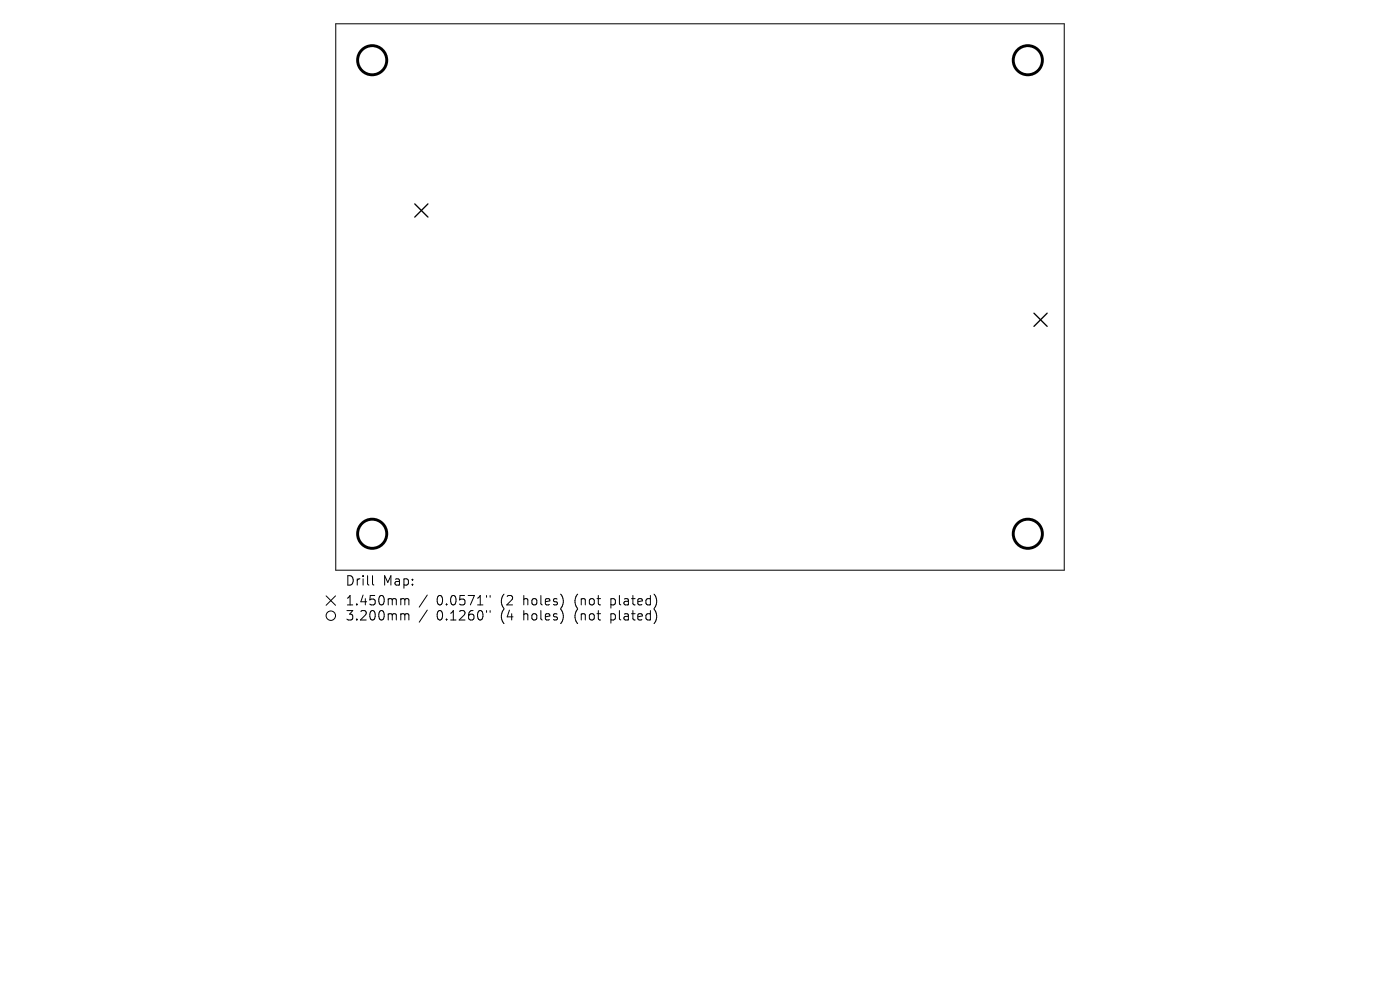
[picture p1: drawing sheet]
<svg xmlns="http://www.w3.org/2000/svg" width="297mm" height="210mm" viewBox="0 0 297 210" stroke-linecap="round" stroke-linejoin="round" font-family="sans-serif">
<defs><g id="words">
<g font-size="2.8">
<text x="73.2" y="124.5">Drill</text>
<text x="81.2" y="124.5">Map:</text>
<text x="73.2" y="128.7">1.450mm</text>
<text x="73.2" y="131.9">3.200mm</text>
<text x="92.6" y="128.7">0.0571&quot;</text>
<text x="92.6" y="131.9">0.1260&quot;</text>
<text x="106.4" y="128.7">(2</text>
<text x="106.4" y="131.9">(4</text>
<text x="111.3" y="128.7">holes)</text>
<text x="111.3" y="131.9">holes)</text>
<text x="122.4" y="128.7">(not</text>
<text x="122.4" y="131.9">(not</text>
<text x="130.2" y="128.7">plated)</text>
<text x="130.2" y="131.9">plated)</text>
</g>
</g></defs>
<g fill="none" stroke="#000" stroke-width=".21">
<path d="M71.2 5h154.6v116h-154.6zM69.2 126.4l2 2M71.2 126.4l-2 2M79 122.1v1.7l.3 .3M85.3 127h.3l.3 .3M85.3 130.2l.5 .1 .1 .2M85.9 127.3l.3-.3 .4 .1 .1 1.2M85.9 127.3v1M85.9 130.5v1M85.9 130.5l.3-.3 .4 .1 .1 1.2M90.6 126.2l-1.7 2.6M90.6 129.4l-1.7 2.6"/>
<path d="M103.2 126.3v.4M103.2 129.5v.4M104 126.3v.4M104 129.5v.4"/>
<circle cx="70.2" cy="130.6" r="1"/>
</g>
<path d="M88 43.2l2.8 2.9M90.8 43.2l-2.8 2.9M219.3 66.4l2.9 2.8M222.2 66.4l-2.9 2.8" fill="none" stroke="#000" stroke-width=".28"/>
<g fill="none" stroke="#000" stroke-width=".62">
<circle cx="79" cy="12.8" r="3.1"/>
<circle cx="218" cy="12.8" r="3.1"/>
<circle cx="79" cy="113.2" r="3.1"/>
<circle cx="218" cy="113.2" r="3.1"/>
</g>
<use href="#words"/>
</svg>
